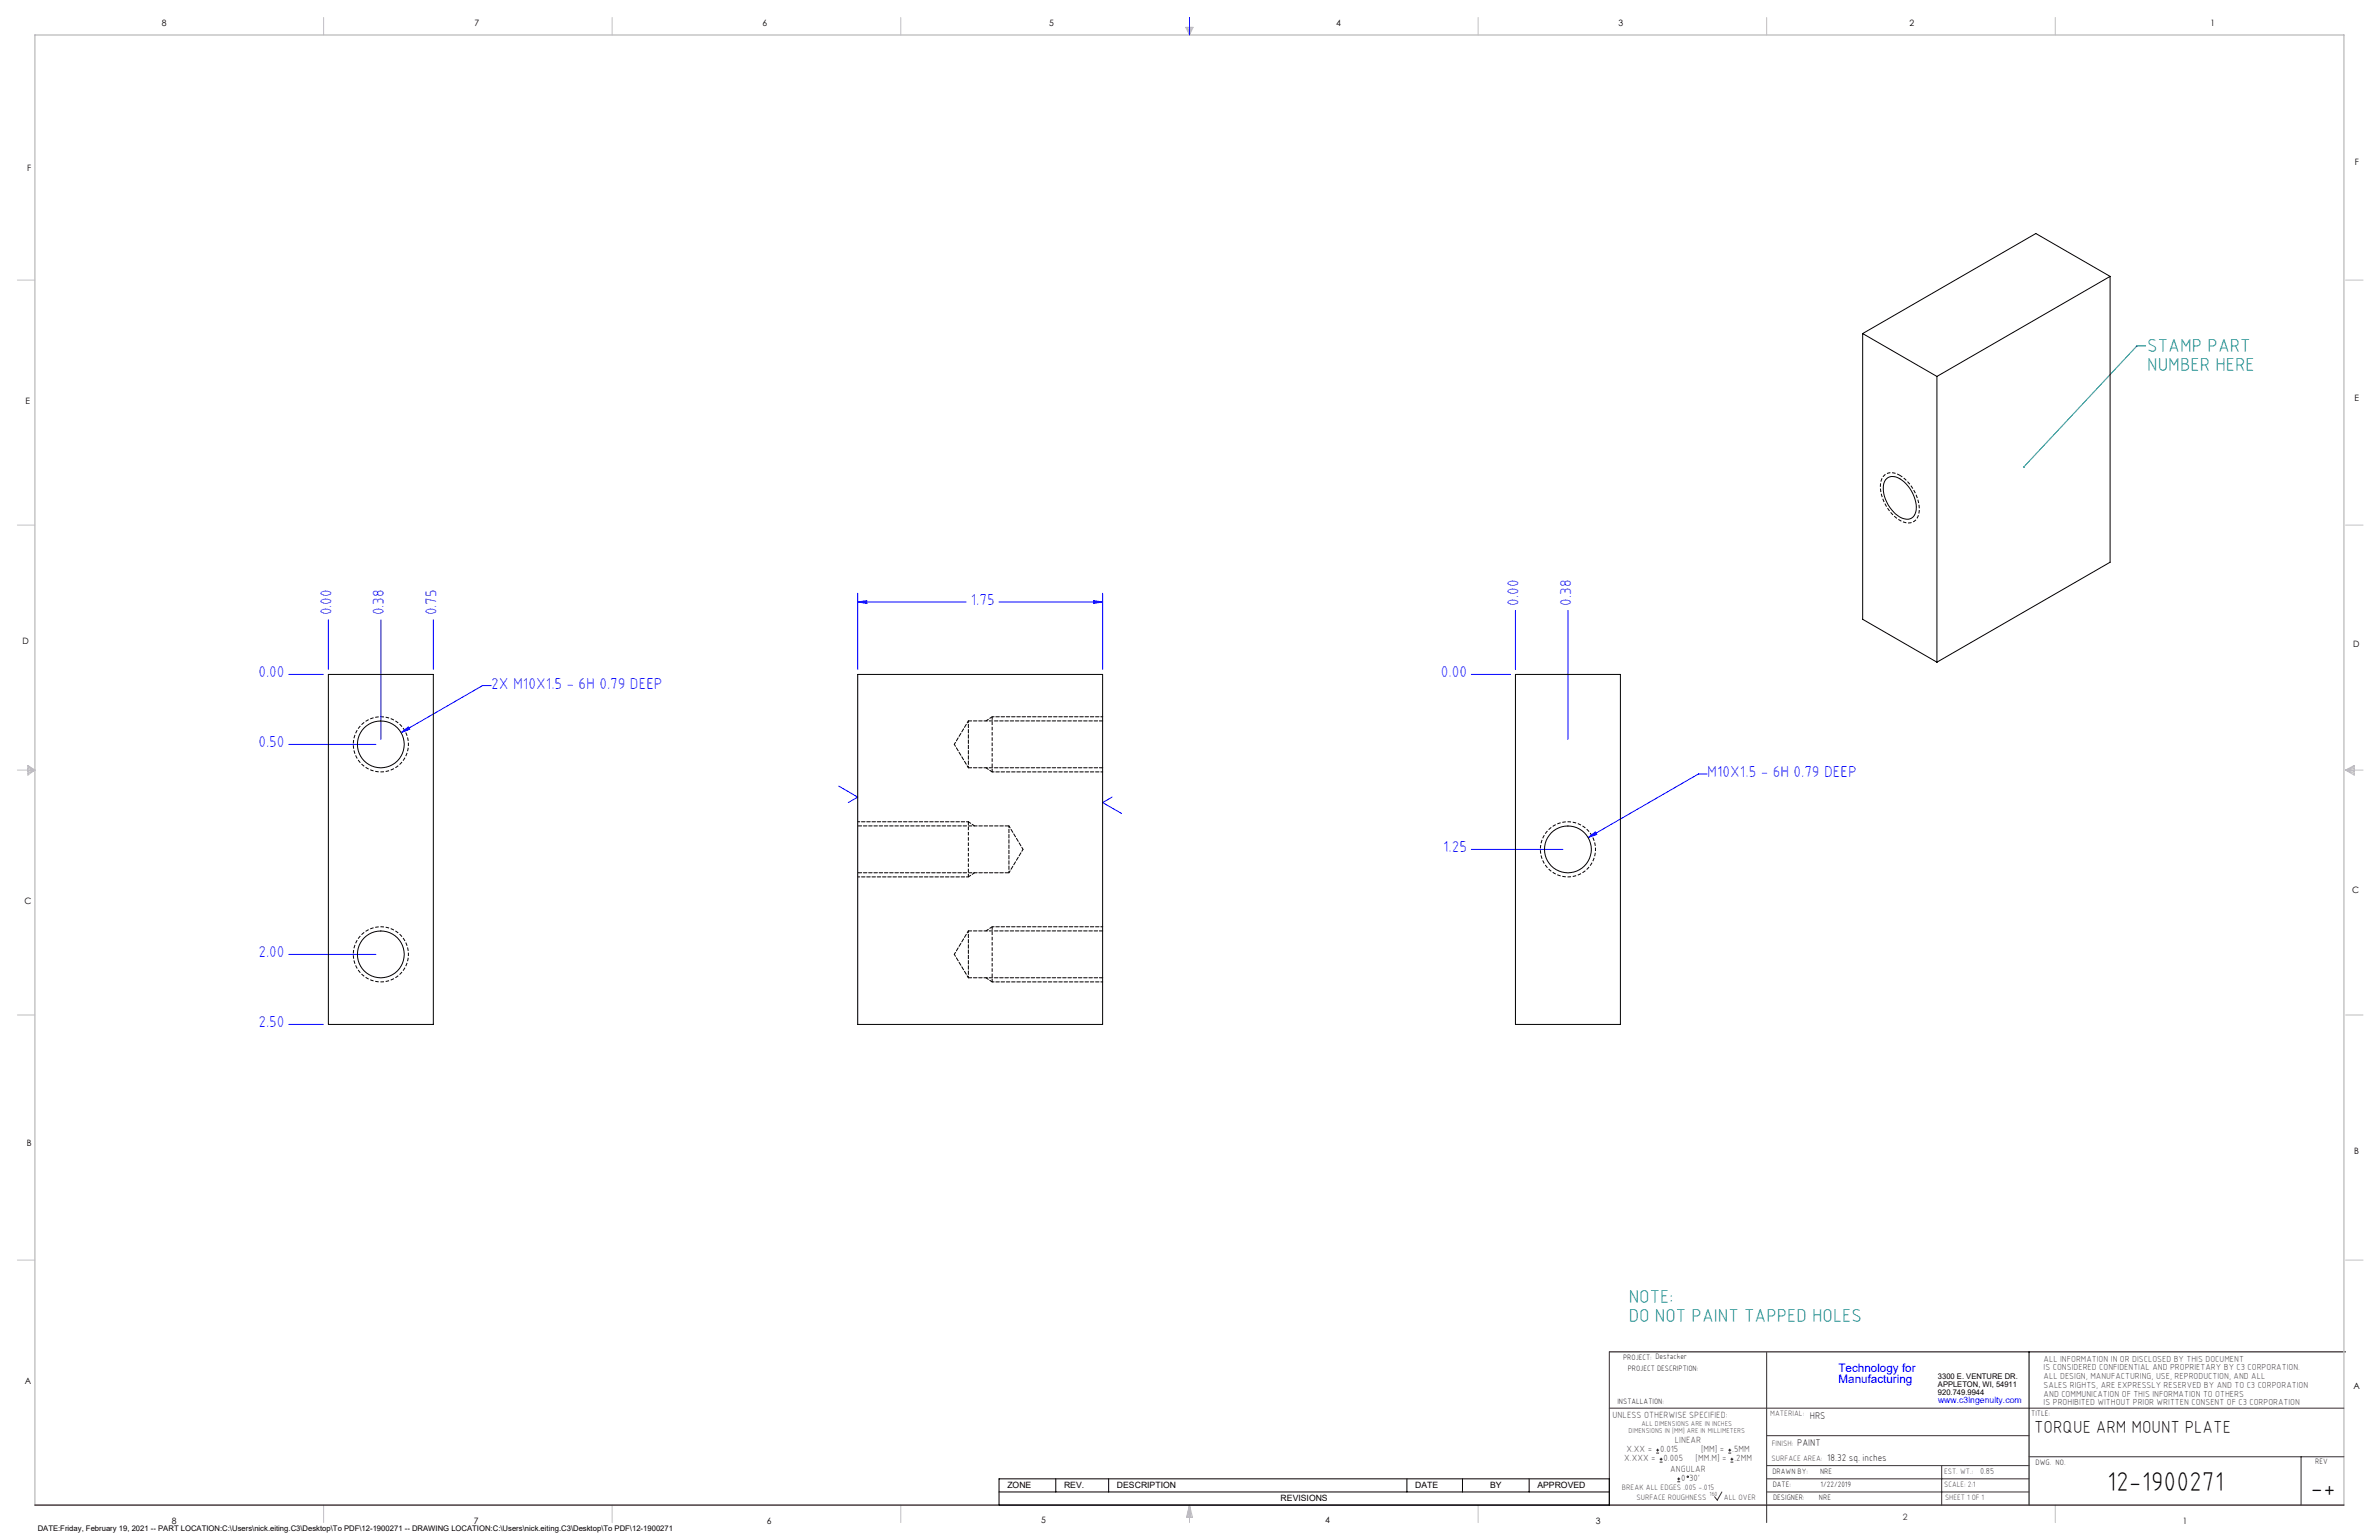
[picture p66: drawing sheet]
<svg xmlns="http://www.w3.org/2000/svg" width="864mm" height="559mm" viewBox="0 0 864 559" stroke-linecap="round" stroke-linejoin="round" font-family="sans-serif">
<defs><g id="words">
<g font-size="9.9">
<text x="764.9" y="541.1">12-1900271</text>
<text x="838.7" y="543.2">-+</text>
</g>
<g font-size="6.8" fill="#008080">
<text x="779.5" y="127.9">STAMP PART</text>
<text x="779.5" y="134.7">NUMBER HERE</text>
<text x="591.3" y="472.9">NOTE:</text>
<text x="591.3" y="479.7">DO NOT PAINT TAPPED HOLES</text>
</g>
<text font-size="6.3" x="738.4" y="519.9">TORQUE ARM MOUNT PLATE</text>
<g font-size="5.7" fill="#00f">
<text x="352.4" y="219.6">1.75</text>
<text x="551.3" y="219.9" transform="rotate(-90 551.3 219.9)">0.00</text>
<text x="570.3" y="219.9" transform="rotate(-90 570.3 219.9)">0.38</text>
<text x="120.3" y="223.3" transform="rotate(-90 120.3 223.3)">0.00</text>
<text x="139.4" y="223.3" transform="rotate(-90 139.4 223.3)">0.38</text>
<text x="158.4" y="223.3" transform="rotate(-90 158.4 223.3)">0.75</text>
<text x="93.8" y="245.8">0.00</text>
<text x="523" y="245.8">0.00</text>
<text x="178.4" y="249.9">2X M10X1.5 - 6H 0.79 DEEP</text>
<text x="93.8" y="271.2">0.50</text>
<text x="619.7" y="282">M10X1.5 - 6H 0.79 DEEP</text>
<text x="523.8" y="309.3">1.25</text>
<text x="93.8" y="347.4">2.00</text>
<text x="93.8" y="372.8">2.50</text>
</g>
<g font-size="4.2" fill="#00f">
<text x="667.4" y="497.7">Technology for</text>
<text x="667.4" y="502">Manufacturing</text>
</g>
<g font-size="3.5">
<text x="657" y="514.9">HRS</text>
<text x="652.4" y="524.7">PAINT</text>
<text x="663.3" y="530.1">18.32 sq. inches</text>
</g>
<g font-size="3.3" fill="#382c30">
<text x="585.4" y="514.4">UNLESS OTHERWISE SPECIFIED:</text>
<text x="590.4" y="526.8">X.XX =</text>
<text x="602.6" y="526.8">0.015</text>
<text x="608" y="523.6">LINEAR</text>
<text x="617.5" y="526.8">[MM] =</text>
<text x="628.8" y="526.8">.5MM</text>
<text x="589.6" y="530.1">X.XXX =</text>
<text x="603.9" y="530.1">0.005</text>
<text x="606.3" y="534">ANGULAR</text>
<text x="615.5" y="530.1">[MM.M] =</text>
<text x="629.6" y="530.1">.2MM</text>
<text x="610.3" y="537.3">0</text>
<text x="613.2" y="537.3">30'</text>
</g>
<g font-size="3.2">
<text x="58.8" y="9.6">8</text>
<text x="172.3" y="9.5">7</text>
<text x="276.8" y="9.5">6</text>
<text x="380.9" y="9.6">5</text>
<text x="485" y="9.5">4</text>
<text x="587.5" y="9.5">3</text>
<text x="693.1" y="9.5">2</text>
<text x="802.4" y="9.5">1</text>
<text x="854.9" y="59.8">F</text>
<text x="9.9" y="62">F</text>
<text x="9.3" y="146.5">E</text>
<text x="854.7" y="145.5">E</text>
<text x="8.2" y="233.6">D</text>
<text x="854.3" y="234.9">D</text>
<text x="8.9" y="328.1">C</text>
<text x="853.9" y="324.1">C</text>
<text x="9.7" y="415.8">B</text>
<text x="854.6" y="418.6">B</text>
<text x="9" y="502">A</text>
<text x="854.3" y="503.9">A</text>
<text x="62.3" y="552.9">8</text>
<text x="172" y="552.9">7</text>
<text x="278.3" y="552.9">6</text>
<text x="377.9" y="552.8">5</text>
<text x="481" y="552.8">4</text>
<text x="579.3" y="552.8">3</text>
<text x="792.4" y="552.8">1</text>
</g>
<g font-size="3.2" fill="#382c30">
<text x="741.9" y="494.1">ALL INFORMATION IN OR DISCLOSED BY THIS DOCUMENT</text>
<text x="741.9" y="497.3">IS CONSIDERED CONFIDENTIAL AND PROPRIETARY BY C3 CORPORATION.</text>
<text x="741.9" y="500.4">ALL DESIGN, MANUFACTURING, USE, REPRODUCTION, AND ALL</text>
<text x="741.9" y="503.6">SALES RIGHTS, ARE EXPRESSLY RESERVED BY AND TO C3 CORPORATION</text>
<text x="741.9" y="506.8">AND COMMUNICATION OF THIS INFORMATION TO OTHERS</text>
<text x="741.9" y="510">IS PROHIBITED WITHOUT PRIOR WRITTEN CONSENT OF C3 CORPORATION</text>
<text x="718.8" y="534.7">0.85</text>
<text x="690.7" y="551.6">2</text>
</g>
<text font-size="3.1" fill="#00f" x="703.5" y="509.2">www.c3ingenuity.com</text>
<g font-size="3.1">
<text x="365.7" y="540">ZONE</text>
<text x="386.3" y="540">REV.</text>
<text x="405.5" y="540">DESCRIPTION</text>
<text x="464.9" y="544.8">REVISIONS</text>
<text x="513.7" y="540">DATE</text>
<text x="540.9" y="540">BY</text>
<text x="558.1" y="540">APPROVED</text>
</g>
<g font-size="2.8">
<text x="589.2" y="493.3">PROJECT: Destacker</text>
<text x="590.9" y="497.3">PROJECT DESCRIPTION:</text>
<text x="703.5" y="500.5">3300 E. VENTURE DR.</text>
<text x="703.5" y="503.3">APPLETON, WI, 54911</text>
<text x="587.1" y="509.6">INSTALLATION:</text>
<text x="703.5" y="506.2">920.749.9944</text>
<text x="737.3" y="513.8">TITLE:</text>
<text x="738.9" y="531.5">DWG. NO.</text>
<text x="840.5" y="531.3">REV</text>
<text x="643.4" y="534.9">DRAWN BY:</text>
<text x="643.5" y="539.7">DATE:</text>
<text x="660.7" y="534.7">NRE</text>
<text x="660.9" y="539.6">1/22/2019</text>
<text x="643.6" y="544.4">DESIGNER:</text>
<text x="660.3" y="544.3">NRE</text>
<text x="13.7" y="555.5">DATE:Friday, February 19, 2021 -- PART LOCATION:C:\Users\nick.eiting.C3\Desktop\To PDF\12-1900271 -- DRAWING LOCATION:C:\Users\nick.eiting.C3\Desktop\To PDF\12-1900271</text>
</g>
<g font-size="2.8" fill="#382c30">
<text x="642.6" y="513.8">MATERIAL:</text>
<text x="643.2" y="524.8">FINISH:</text>
<text x="643.1" y="530.1">SURFACE AREA:</text>
<text x="705.7" y="534.7">EST. WT.:</text>
<text x="705.7" y="539.7">SCALE: 2:1</text>
<text x="588.8" y="540.5">BREAK ALL EDGES .005 -.015</text>
<text x="594" y="544.2">SURFACE ROUGHNESS</text>
<text x="625.8" y="544.2">ALL OVER</text>
<text x="706.1" y="544.4">SHEET 1 OF 1</text>
</g>
<g font-size="2.5" fill="#382c30">
<text x="591.2" y="520.1">DIMENSIONS IN [MM] ARE IN MILLIMETERS</text>
<text x="595.9" y="517.3">ALL DIMENSIONS ARE IN INCHES</text>
</g>
<text font-size="2.2" fill="#382c30" x="620.6" y="542.9">160</text>
</g></defs>
<path d="M584.2 490.5h267.3M736.6 490.5v55.6M362.7 536.6h221.5v9.5h-221.5zM383.3 536.6v4.8M402.4 536.6v4.8M510.7 536.6v4.8M530.9 536.6v4.8M555.1 536.6v4.8M362.7 541.4h221.5" fill="none" stroke="#000" stroke-width=".36"/>
<g fill="none" stroke="#c0c0c0" stroke-width=".36">
<path d="M117.5 6.4v6.3M222.2 6.4v6.3M327 6.4v6.3M430.4 9.9h2.7l-1.3 2.8zM430.9 9.9l.9 2.8M431.2 9.9l.6 2.8M432.1 9.9l-.3 2.8M432.6 9.9l-.8 2.8M536.6 6.4v6.3M641.3 6.4v6.3M746.1 6.4v6.3M6.3 101.6h6.4"/>
<path d="M851.5 101.6h6.3M6.3 190.5h6.4M851.5 190.5h6.3M6.3 279.4h6.4M10.1 277.7l2.6 1.7-2.6 1.9zM10.1 278.2l2.6 1.2M10.1 278.8l2.6 .6M12.7 279.4l-2.6 1.2M12.7 279.4l-2.6 .5M851.5 279.4h6.3M851.5 279.4l3.1 .5M851.5 279.4l3.1 1.2"/>
<path d="M851.5 279.4l3.1-1.7v3.6zM854.6 278.8l-3.1 .6M854.6 278.2l-3.1 1.2M6.3 368.3h6.4M851.5 368.3h6.3M6.3 457.2h6.4M851.5 457.2h6.3M117.5 546.1v6.4M222.2 546.1v6.4M327 546.1v6.4M431.8 546.1v6.4M431.8 546.1l1.1 4.5h-2.2z"/>
<path d="M431.8 546.1l.6 4.5M431.8 546.1l-.9 4.5M431.8 546.1l-.4 4.5M431.8 546.1l.3 4.5M536.6 546.1v6.4M746.1 546.1v6.4"/>
</g>
<path d="M12.7 546.1v-533.4h838.2v533.4" fill="none" stroke="#c0c0c0" stroke-width=".5"/>
<g fill="none" stroke="#00f" stroke-width=".36">
<path d="M431.8 6.4v6.3M311.4 218.4l3.3-.5v1.1zM311.4 215.3v27.6M311.4 218.4h39.4M362.7 218.4h37.6M397 217.9l3.3 .5-3.3 .6zM400.3 215.3v27.6M119.2 224.9v18M138.3 224.9v43.4M157.3 224.9v18M550.1 221.5v21.4M569.2 221.5v46.8"/>
<path d="M104.9 244.7h12.5M178.3 248.8h-3.1l-29.6 17.1M534.1 244.7h14.2M104.9 270.1h31.6M145.6 265.9l2.6-2.1 .5 .9zM304.5 285.3l6.9 3.9-3.5 2M403.7 289.2l-3.4 2 6.8 4M619.7 280.8h-3.2l-40 23.2M534.1 308.2h33.3M576.5 304l2.6-2.1 .5 .9zM104.9 346.3h31.6M104.9 371.7h12.5"/>
</g>
<path d="M584.2 490.5v55.6M641.3 490.7v61.8M584.2 511h266.7M641.3 520.9h95.3M641.3 531.8h95.3M641.3 536.6h95.3M704.8 531.8v14.3M736.6 528.6h114.3M835.3 528.6v17.5M625.1 541.4l-1.7 2.9-1-1.2M641.3 541.4h95.3" fill="none" stroke="#382c30" stroke-width=".36"/>
<path d="M12.7 546.1h838.2" fill="none" stroke="#382c30" stroke-width=".5"/>
<path d="M689.7 172.5a15 15 0 0 1 6.9 13.9 4 4 0 0 1-6.5 2.6 14.7 14.7 0 0 1-7.2-14.6 3.9 3.9 0 0 1 5.9-2.4l.9 .5M351.5 298.3v19.9M360.2 280.1v-20M360.2 356.3v-20" fill="none" stroke="#000" stroke-width=".36" stroke-dasharray="1.3 .6" stroke-dashoffset=".2" stroke-linecap="butt"/>
<path d="M148.3 270.1a10 10 0 0 0-14.8-8.8 10 10 0 0 0-.8 17.1 10 10 0 0 0 15.5-7.4l.1-.9M579.2 308.2a10 10 0 0 0-14.8-8.8 10 10 0 0 0-.7 17.1 10 10 0 0 0 15.4-7.4l.1-.9M148.3 346.3a10 10 0 0 0-14.8-8.8 10 10 0 0 0-.8 17.1 10 10 0 0 0 15.5-7.4l.1-.9" fill="none" stroke="#000" stroke-width=".36" stroke-dasharray="1.3 .6" stroke-dashoffset=".7" stroke-linecap="butt"/>
<path d="M357.9 278.6l2.3 1.5M360.2 260.1l-2.3 1.5M353.8 299.7l-2.3-1.5M351.5 318.2l2.3-1.5M360.2 336.3l-2.3 1.5M357.9 354.8l2.3 1.5" fill="none" stroke="#000" stroke-width=".36" stroke-dasharray="1.3 .6" stroke-dashoffset=".2"/>
<path d="M400.3 260.1h-40.1M351.5 298.2h-40.1M360.2 280.1h40.1M311.4 318.2h40.1M400.3 336.3h-40.1M360.2 356.3h40.1" fill="none" stroke="#000" stroke-width=".36" stroke-dasharray="1.3 .6" stroke-dashoffset=".6"/>
<path d="M351.5 298.2v.1M360.2 280.1h.1M360.2 356.3h.1" fill="none" stroke="#000" stroke-width=".36" stroke-dasharray="1.3 .6"/>
<path d="M778.9 125.5h-3.2l-41 43.9" fill="none" stroke="#008080" stroke-width=".36"/>
<path d="M734.4 169.3a.34 .34 0 0 1 .5-.2 .34 .34 0 0 1 0 .5 .34 .34 0 0 1-.5 .1l.3-.3-.3 .3z" fill="#008080"/>
<g fill="#00f">
<path d="M576.5 304l3.1-1.2-.5-.9zM145.6 265.9l3.1-1.2-.5-.9z"/>
<path d="M311.4 218.4l3.3-.5v1.1zM397 217.9l3.3 .5-3.3 .6z"/>
</g>
<g fill="none" stroke="#000" stroke-width=".36">
<path d="M766 100.3v103.7l-62.9 36.3M766 100.3l-62.9 36.3M766 100.3l-27-15.6-62.8 36.3M676.2 121l26.9 15.6M676.2 121v103.7l26.9 15.6M703.1 136.6v103.7M684.9 173.7a4.4 4.4 0 0 1 5.5 .5 12.6 12.6 0 0 1 5 11.6 3.3 3.3 0 0 1-5 2.2 12.5 12.5 0 0 1-6.6-12.5zM119.2 244.7h38.1v127h-38.1zM311.4 244.7h88.9v127h-88.9zM550.1 244.7h38.1v127h-38.1z"/>
<circle cx="138.2" cy="270.1" r="8.5"/>
<circle cx="569.2" cy="308.2" r="8.5"/>
<circle cx="138.2" cy="346.3" r="8.5"/>
</g>
<path d="M351.5 261.6v17M366.3 316.7v-17M351.5 337.8v17" fill="none" stroke="#000" stroke-width=".36" stroke-dasharray="1.3 .6" stroke-dashoffset=".7"/>
<path d="M351.5 278.6h48.8M400.3 261.6h-48.8M400.3 337.8h-48.8M351.5 354.8h48.8" fill="none" stroke="#000" stroke-width=".36" stroke-dasharray="1.3 .6" stroke-dashoffset=".1"/>
<path d="M346.4 270.1l5.1 8.5M351.5 261.6l-5.1 8.5M366.3 316.7l5.1-8.5M371.4 308.2l-5.1-8.5M351.5 337.8l-5.1 8.5M346.4 346.3l5.1 8.5" fill="none" stroke="#000" stroke-width=".36" stroke-dasharray="1.3 .6" stroke-dashoffset=".4"/>
<path d="M366.3 299.7h-54.9M311.4 316.7h54.9" fill="none" stroke="#000" stroke-width=".36" stroke-dasharray="1.3 .6" stroke-dashoffset="-.1"/>
<g fill="none" stroke="#382c30" stroke-width=".36">
<path d="M601.2 527.3h1.1M601.2 526.2h1.1M601.7 525.7v1M602.5 530.5h1M602.5 529.5h1M603 529v1M608.9 537.7h1M608.9 536.6h1M609.4 536.1v1.1M627.4 527.3h1M627.4 526.2h1M627.9 525.7v1"/>
<path d="M628.2 530.5h1M628.2 529.5h1M628.7 529v1"/>
<circle cx="612.7" cy="535.9" r=".27"/>
</g>
<use href="#words"/>
</svg>
